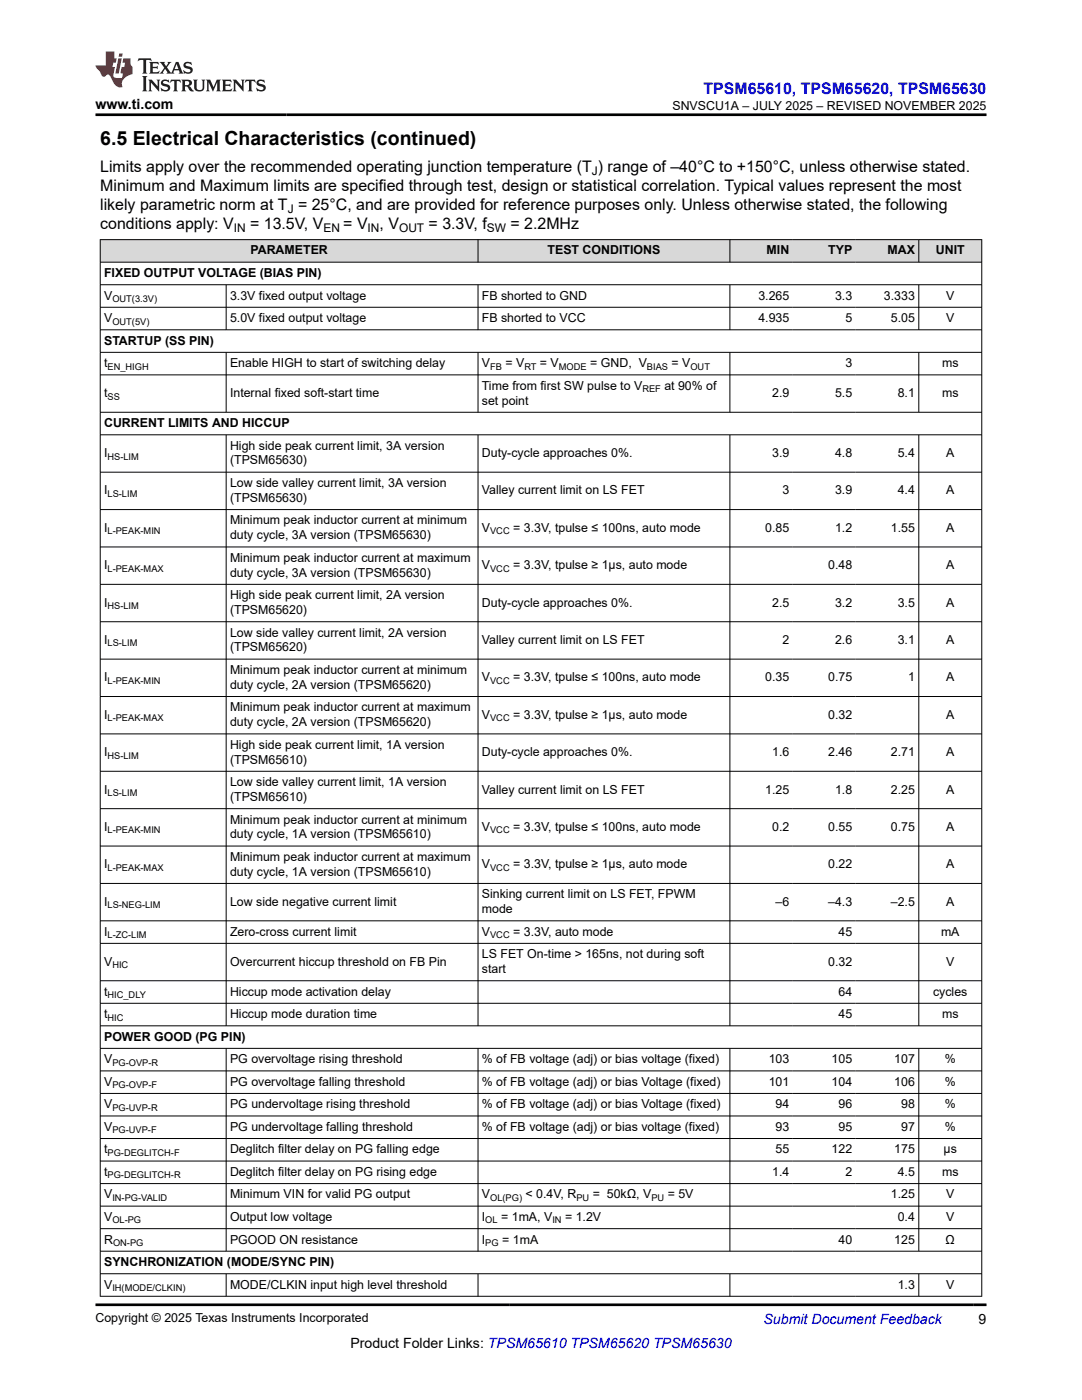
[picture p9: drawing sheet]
<svg xmlns="http://www.w3.org/2000/svg" width="216mm" height="279mm" viewBox="0 0 216 279" stroke-linecap="round" stroke-linejoin="round" font-family="sans-serif">
<defs><g id="words">
<text font-size="3.9" x="20" y="28.8">6.5 Electrical Characteristics (continued)</text>
<text font-size="3.2" fill="#00f" x="140.4" y="18.7">TPSM65610, TPSM65620, TPSM65630</text>
<g font-size="3.2">
<text x="20" y="34.3">Limits apply over the recommended operating junction temperature (T ) range of –40°C to +150°C, unless otherwise stated.</text>
<text x="20" y="38.1">Minimum and Maximum limits are specified through test, design or statistical correlation. Typical values represent the most</text>
<text x="20" y="41.9">likely parametric norm at T = 25°C, and are provided for reference purposes only. Unless otherwise stated, the following</text>
<text x="20" y="45.7">conditions apply: V</text>
<text x="49.9" y="45.7">= 13.5V, V</text>
<text x="68.5" y="45.7">= V</text>
<text x="75.7" y="45.7">, V</text>
<text x="85.5" y="45.7">= 3.3V, f</text>
<text x="101.9" y="45.7">= 2.2MHz</text>
</g>
<g font-size="2.8">
<text x="19" y="21.8">www.ti.com</text>
<text x="69.9" y="269">Product Folder Links: TPSM65610 TPSM65620 TPSM65630</text>
<text x="195.3" y="264.2">9</text>
</g>
<text font-size="2.8" fill="#00f" x="152.4" y="264.2">Submit Document Feedback</text>
<g font-size="2.5">
<text x="134.2" y="21.9">SNVSCU1A – JULY 2025 – REVISED NOVEMBER 2025</text>
<text x="50" y="50.8">PARAMETER</text>
<text x="109.3" y="50.8">TEST CONDITIONS</text>
<text x="153" y="50.8">MIN</text>
<text x="165.3" y="50.8">TYP</text>
<text x="177.1" y="50.8">MAX</text>
<text x="186.7" y="50.8">UNIT</text>
<text x="20.8" y="55.3">FIXED OUTPUT VOLTAGE (BIAS PIN)</text>
<text x="20.8" y="59.8">V</text>
<text x="45.9" y="59.8">3.3V fixed output voltage</text>
<text x="96.2" y="59.8">FB shorted to GND</text>
<text x="151.3" y="59.8">3.265</text>
<text x="166.6" y="59.8">3.3</text>
<text x="176.4" y="59.8">3.333</text>
<text x="188.8" y="59.8">V</text>
<text x="20.8" y="64.3">V</text>
<text x="45.9" y="64.3">5.0V fixed output voltage</text>
<text x="96.2" y="64.3">FB shorted to VCC</text>
<text x="151.3" y="64.3">4.935</text>
<text x="168.7" y="64.3">5</text>
<text x="177.8" y="64.3">5.05</text>
<text x="188.8" y="64.3">V</text>
<text x="20.8" y="68.8">STARTUP (SS PIN)</text>
<text x="20.8" y="73.3">t</text>
<text x="45.9" y="73.3">Enable HIGH to start of switching delay</text>
<text x="96.2" y="73.3">V</text>
<text x="96.2" y="77.8">Time from first SW pulse to V</text>
<text x="100.9" y="73.3">= V</text>
<text x="107.7" y="73.3">= V</text>
<text x="117.8" y="73.3">= GND, V</text>
<text x="132.6" y="77.8">at 90% of</text>
<text x="134" y="73.3">= V</text>
<text x="168.7" y="73.3">3</text>
<text x="188" y="73.3">ms</text>
<text x="20.8" y="79.3">t</text>
<text x="45.9" y="79.3">Internal fixed soft-start time</text>
<text x="96.2" y="80.7">set point</text>
<text x="154.1" y="79.3">2.9</text>
<text x="166.6" y="79.3">5.5</text>
<text x="179.1" y="79.3">8.1</text>
<text x="188" y="79.3">ms</text>
<text x="20.8" y="85.2">CURRENT LIMITS AND HICCUP</text>
<text x="45.9" y="89.7">High side peak current limit, 3A version</text>
<text x="20.8" y="91.2">I</text>
<text x="45.9" y="92.7">(TPSM65630)</text>
<text x="96.2" y="91.2">Duty-cycle approaches 0%.</text>
<text x="154.1" y="91.2">3.9</text>
<text x="166.6" y="91.2">4.8</text>
<text x="179.1" y="91.2">5.4</text>
<text x="188.8" y="91.2">A</text>
<text x="20.8" y="98.7">I</text>
<text x="45.9" y="97.2">Low side valley current limit, 3A version</text>
<text x="45.9" y="100.2">(TPSM65630)</text>
<text x="96.2" y="98.7">Valley current limit on LS FET</text>
<text x="156.1" y="98.7">3</text>
<text x="166.6" y="98.7">3.9</text>
<text x="179.1" y="98.7">4.4</text>
<text x="188.8" y="98.7">A</text>
<text x="20.8" y="106.1">I</text>
<text x="45.9" y="104.7">Minimum peak inductor current at minimum</text>
<text x="45.9" y="107.6">duty cycle, 3A version (TPSM65630)</text>
<text x="96.2" y="106.1">V</text>
<text x="102.4" y="106.1">= 3.3V, tpulse ≤ 100ns, auto mode</text>
<text x="152.7" y="106.1">0.85</text>
<text x="166.6" y="106.1">1.2</text>
<text x="177.8" y="106.1">1.55</text>
<text x="188.8" y="106.1">A</text>
<text x="20.8" y="113.6">I</text>
<text x="45.9" y="112.1">Minimum peak inductor current at maximum</text>
<text x="96.2" y="113.6">V</text>
<text x="102.4" y="113.6">= 3.3V, tpulse ≥ 1µs, auto mode</text>
<text x="165.3" y="113.6">0.48</text>
<text x="188.8" y="113.6">A</text>
<text x="45.9" y="115.1">duty cycle, 3A version (TPSM65630)</text>
<text x="45.9" y="119.6">High side peak current limit, 2A version</text>
<text x="20.8" y="121.1">I</text>
<text x="45.9" y="122.5">(TPSM65620)</text>
<text x="96.2" y="121.1">Duty-cycle approaches 0%.</text>
<text x="154.1" y="121.1">2.5</text>
<text x="166.6" y="121.1">3.2</text>
<text x="179.1" y="121.1">3.5</text>
<text x="188.8" y="121.1">A</text>
<text x="20.8" y="128.5">I</text>
<text x="45.9" y="127">Low side valley current limit, 2A version</text>
<text x="45.9" y="130">(TPSM65620)</text>
<text x="96.2" y="128.5">Valley current limit on LS FET</text>
<text x="156.1" y="128.5">2</text>
<text x="166.6" y="128.5">2.6</text>
<text x="179.1" y="128.5">3.1</text>
<text x="188.8" y="128.5">A</text>
<text x="20.8" y="136">I</text>
<text x="45.9" y="134.5">Minimum peak inductor current at minimum</text>
<text x="45.9" y="137.5">duty cycle, 2A version (TPSM65620)</text>
<text x="96.2" y="136">V</text>
<text x="102.4" y="136">= 3.3V, tpulse ≤ 100ns, auto mode</text>
<text x="152.7" y="136">0.35</text>
<text x="165.3" y="136">0.75</text>
<text x="181.2" y="136">1</text>
<text x="188.8" y="136">A</text>
<text x="20.8" y="143.4">I</text>
<text x="45.9" y="142">Minimum peak inductor current at maximum</text>
<text x="96.2" y="143.4">V</text>
<text x="102.4" y="143.4">= 3.3V, tpulse ≥ 1µs, auto mode</text>
<text x="165.3" y="143.4">0.32</text>
<text x="188.8" y="143.4">A</text>
<text x="45.9" y="144.9">duty cycle, 2A version (TPSM65620)</text>
<text x="45.9" y="149.4">High side peak current limit, 1A version</text>
<text x="20.8" y="150.9">I</text>
<text x="45.9" y="152.4">(TPSM65610)</text>
<text x="96.2" y="150.9">Duty-cycle approaches 0%.</text>
<text x="154.1" y="150.9">1.6</text>
<text x="165.3" y="150.9">2.46</text>
<text x="177.8" y="150.9">2.71</text>
<text x="188.8" y="150.9">A</text>
<text x="20.8" y="158.4">I</text>
<text x="45.9" y="156.9">Low side valley current limit, 1A version</text>
<text x="45.9" y="159.8">(TPSM65610)</text>
<text x="96.2" y="158.4">Valley current limit on LS FET</text>
<text x="152.7" y="158.4">1.25</text>
<text x="166.6" y="158.4">1.8</text>
<text x="177.8" y="158.4">2.25</text>
<text x="188.8" y="158.4">A</text>
<text x="20.8" y="165.8">I</text>
<text x="45.9" y="164.3">Minimum peak inductor current at minimum</text>
<text x="45.9" y="167.3">duty cycle, 1A version (TPSM65610)</text>
<text x="96.2" y="165.8">V</text>
<text x="102.4" y="165.8">= 3.3V, tpulse ≤ 100ns, auto mode</text>
<text x="154.1" y="165.8">0.2</text>
<text x="165.3" y="165.8">0.55</text>
<text x="177.8" y="165.8">0.75</text>
<text x="188.8" y="165.8">A</text>
<text x="20.8" y="173.3">I</text>
<text x="45.9" y="171.8">Minimum peak inductor current at maximum</text>
<text x="96.2" y="173.3">V</text>
<text x="102.4" y="173.3">= 3.3V, tpulse ≥ 1µs, auto mode</text>
<text x="165.3" y="173.3">0.22</text>
<text x="188.8" y="173.3">A</text>
<text x="45.9" y="174.8">duty cycle, 1A version (TPSM65610)</text>
<text x="96.2" y="179.3">Sinking current limit on LS FET, FPWM</text>
<text x="20.8" y="180.8">I</text>
<text x="45.9" y="180.8">Low side negative current limit</text>
<text x="96.2" y="182.2">mode</text>
<text x="154.8" y="180.8">–6</text>
<text x="165.3" y="180.8">–4.3</text>
<text x="177.8" y="180.8">–2.5</text>
<text x="188.8" y="180.8">A</text>
<text x="20.8" y="186.7">I</text>
<text x="45.9" y="186.7">Zero-cross current limit</text>
<text x="96.2" y="186.7">V</text>
<text x="96.2" y="191.2">LS FET On-time &gt; 165ns, not during soft</text>
<text x="102.4" y="186.7">= 3.3V, auto mode</text>
<text x="167.3" y="186.7">45</text>
<text x="187.8" y="186.7">mA</text>
<text x="20.8" y="192.7">V</text>
<text x="45.9" y="192.7">Overcurrent hiccup threshold on FB Pin</text>
<text x="96.2" y="194.2">start</text>
<text x="165.3" y="192.7">0.32</text>
<text x="188.8" y="192.7">V</text>
<text x="20.8" y="198.7">t</text>
<text x="20.8" y="203.2">t</text>
<text x="45.9" y="198.7">Hiccup mode activation delay</text>
<text x="45.9" y="203.2">Hiccup mode duration time</text>
<text x="167.3" y="198.7">64</text>
<text x="167.3" y="203.2">45</text>
<text x="186.2" y="198.7">cycles</text>
<text x="188" y="203.2">ms</text>
<text x="20.8" y="207.7">POWER GOOD (PG PIN)</text>
<text x="20.8" y="212.2">V</text>
<text x="45.9" y="212.2">PG overvoltage rising threshold</text>
<text x="96.2" y="212.2">% of FB voltage (adj) or bias voltage (fixed)</text>
<text x="153.4" y="212.2">103</text>
<text x="165.9" y="212.2">105</text>
<text x="178.4" y="212.2">107</text>
<text x="188.5" y="212.2">%</text>
<text x="20.8" y="216.7">V</text>
<text x="20.8" y="221.2">V</text>
<text x="45.9" y="216.7">PG overvoltage falling threshold</text>
<text x="45.9" y="221.2">PG undervoltage rising threshold</text>
<text x="96.2" y="216.7">% of FB voltage (adj) or bias Voltage (fixed)</text>
<text x="96.2" y="221.2">% of FB voltage (adj) or bias Voltage (fixed)</text>
<text x="153.4" y="216.7">101</text>
<text x="154.8" y="221.2">94</text>
<text x="165.9" y="216.7">104</text>
<text x="167.3" y="221.2">96</text>
<text x="178.4" y="216.7">106</text>
<text x="179.8" y="221.2">98</text>
<text x="188.5" y="216.7">%</text>
<text x="188.5" y="221.2">%</text>
<text x="20.8" y="225.7">V</text>
<text x="45.9" y="225.7">PG undervoltage falling threshold</text>
<text x="96.2" y="225.7">% of FB voltage (adj) or bias voltage (fixed)</text>
<text x="154.8" y="225.7">93</text>
<text x="167.3" y="225.7">95</text>
<text x="179.8" y="225.7">97</text>
<text x="188.5" y="225.7">%</text>
<text x="20.8" y="230.2">t</text>
<text x="45.9" y="230.2">Deglitch filter delay on PG falling edge</text>
<text x="154.8" y="230.2">55</text>
<text x="165.9" y="230.2">122</text>
<text x="178.4" y="230.2">175</text>
<text x="188.3" y="230.2">µs</text>
<text x="20.8" y="234.7">t</text>
<text x="20.8" y="239.2">V</text>
<text x="45.9" y="234.7">Deglitch filter delay on PG rising edge</text>
<text x="45.9" y="239.2">Minimum VIN for valid PG output</text>
<text x="96.2" y="239.2">V</text>
<text x="104.9" y="239.2">&lt; 0.4V, R</text>
<text x="118.3" y="239.2">= 50kΩ, V</text>
<text x="133.2" y="239.2">= 5V</text>
<text x="154.1" y="234.7">1.4</text>
<text x="168.7" y="234.7">2</text>
<text x="177.8" y="239.2">1.25</text>
<text x="179.1" y="234.7">4.5</text>
<text x="188" y="234.7">ms</text>
<text x="188.8" y="239.2">V</text>
<text x="20.8" y="243.7">V</text>
<text x="45.9" y="243.7">Output low voltage</text>
<text x="96.2" y="243.7">I</text>
<text x="100" y="243.7">= 1mA, V</text>
<text x="112.8" y="243.7">= 1.2V</text>
<text x="179.1" y="243.7">0.4</text>
<text x="188.8" y="243.7">V</text>
<text x="20.8" y="248.2">R</text>
<text x="45.9" y="248.2">PGOOD ON resistance</text>
<text x="96.2" y="248.2">I</text>
<text x="100.2" y="248.2">= 1mA</text>
<text x="167.3" y="248.2">40</text>
<text x="178.4" y="248.2">125</text>
<text x="188.7" y="248.2">Ω</text>
<text x="20.8" y="252.7">SYNCHRONIZATION (MODE/SYNC PIN)</text>
<text x="20.8" y="257.2">V</text>
<text x="45.9" y="257.2">MODE/CLKIN input high level threshold</text>
<text x="179.1" y="257.2">1.3</text>
<text x="188.8" y="257.2">V</text>
<text x="19" y="263.9">Copyright © 2025 Texas Instruments Incorporated</text>
</g>
<g font-size="2.4">
<text x="118.1" y="34.9">J</text>
<text x="46.7" y="46.4">IN</text>
<text x="57.4" y="42.5">J</text>
<text x="64.5" y="46.4">EN</text>
<text x="73.4" y="46.4">IN</text>
<text x="79.6" y="46.4">OUT</text>
<text x="97.2" y="46.4">SW</text>
</g>
<g font-size="1.9">
<text x="22.4" y="60.3">OUT(3.3V)</text>
<text x="22.4" y="64.8">OUT(5V)</text>
<text x="21.5" y="73.8">EN_HIGH</text>
<text x="97.8" y="73.8">FB</text>
<text x="104.6" y="73.8">RT</text>
<text x="111.5" y="73.8">MODE</text>
<text x="129.1" y="73.8">BIAS</text>
<text x="137.8" y="73.8">OUT</text>
<text x="21.5" y="79.8">SS</text>
<text x="128.2" y="78.3">REF</text>
<text x="21.5" y="91.7">HS-LIM</text>
<text x="21.5" y="99.2">LS-LIM</text>
<text x="21.5" y="106.6">L-PEAK-MIN</text>
<text x="97.8" y="106.6">VCC</text>
<text x="21.5" y="114.1">L-PEAK-MAX</text>
<text x="97.8" y="114.1">VCC</text>
<text x="21.5" y="121.6">HS-LIM</text>
<text x="21.5" y="129">LS-LIM</text>
<text x="21.5" y="136.5">L-PEAK-MIN</text>
<text x="97.8" y="136.5">VCC</text>
<text x="21.5" y="143.9">L-PEAK-MAX</text>
<text x="97.8" y="143.9">VCC</text>
<text x="21.5" y="151.4">HS-LIM</text>
<text x="21.5" y="158.9">LS-LIM</text>
<text x="21.5" y="166.3">L-PEAK-MIN</text>
<text x="97.8" y="166.3">VCC</text>
<text x="21.5" y="173.8">L-PEAK-MAX</text>
<text x="97.8" y="173.8">VCC</text>
<text x="21.5" y="181.2">LS-NEG-LIM</text>
<text x="21.5" y="187.2">L-ZC-LIM</text>
<text x="97.8" y="187.2">VCC</text>
<text x="22.4" y="193.2">HIC</text>
<text x="21.5" y="199.2">HIC_DLY</text>
<text x="21.5" y="203.7">HIC</text>
<text x="22.4" y="212.7">PG-OVP-R</text>
<text x="22.4" y="217.2">PG-OVP-F</text>
<text x="22.4" y="221.7">PG-UVP-R</text>
<text x="22.4" y="226.2">PG-UVP-F</text>
<text x="21.5" y="230.7">PG-DEGLITCH-F</text>
<text x="21.5" y="235.2">PG-DEGLITCH-R</text>
<text x="22.4" y="239.7">IN-PG-VALID</text>
<text x="97.8" y="239.7">OL(PG)</text>
<text x="115" y="239.7">PU</text>
<text x="130" y="239.7">PU</text>
<text x="22.4" y="244.2">OL-PG</text>
<text x="96.8" y="244.2">OL</text>
<text x="110.2" y="244.2">IN</text>
<text x="22.6" y="248.7">ON-PG</text>
<text x="96.8" y="248.7">PG</text>
<text x="22.4" y="257.7">IH(MODE/CLKIN)</text>
</g>
</g></defs>
<g fill="#d8d8d8">
<path d="M20 47.8h175.9v4.5h-175.9z" fill-rule="evenodd"/>
<path d="M20.1 47.9h75.2v4.4h-75.2z" fill-rule="evenodd"/>
<path d="M95.4 47.9h50.2v4.4h-50.2z" fill-rule="evenodd"/>
<path d="M145.7 47.9h12.5v4.4h-12.5z" fill-rule="evenodd"/>
<path d="M158.2 47.9h12.6v4.4h-12.6z" fill-rule="evenodd"/>
<path d="M170.8 47.9h12.5v4.4h-12.5z" fill-rule="evenodd"/>
<path d="M183.4 47.9h12.4v4.4h-12.4z" fill-rule="evenodd"/>
</g>
<g fill="none" stroke="#000" stroke-width=".2">
<path d="M19.9 47.8h176.1M19.9 52.3h176.1M19.9 56.8h176.1M20 47.8v211M45.1 56.8v9.1M95.4 47.8v4.6M95.4 56.8v9.1M145.6 47.8v4.6M145.6 56.8v9.1M183.3 47.8v4.6M183.3 56.8v9.1M195.9 47.8v211"/>
<path d="M19.9 61.3h176.1M19.9 65.8h176.1M19.9 70.3h176.1M19.9 74.8h176.1M45.1 70.3v12M95.4 70.3v12M145.6 70.3v12M183.3 70.3v12M19.9 82.3h176.1M19.9 86.8h176.1M19.9 94.2h176.1M45.1 86.8v118"/>
<path d="M95.4 86.8v118M145.6 86.8v118M183.3 86.8v118M19.9 101.7h176.1M19.9 109.2h176.1M19.9 116.6h176.1M19.9 124.1h176.1M19.9 131.5h176.1M19.9 139h176.1M19.9 146.5h176.1M19.9 153.9h176.1M19.9 161.4h176.1"/>
<path d="M19.9 168.8h176.1M19.9 176.3h176.1M19.9 183.8h176.1M19.9 188.3h176.1M19.9 195.7h176.1M19.9 200.2h176.1M19.9 204.7h176.1M19.9 209.2h176.1M19.9 213.7h176.1M19.9 218.2h176.1M45.1 209.2v40.6M95.4 209.2v40.6"/>
<path d="M145.6 209.2v40.6M183.3 209.2v40.6M19.9 222.7h176.1M19.9 227.2h176.1M19.9 231.7h176.1M19.9 236.2h176.1M19.9 240.7h176.1M19.9 245.2h176.1M19.9 249.7h176.1M19.9 254.2h176.1M19.9 258.7h176.1M45.1 254.2v4.6"/>
<path d="M95.4 254.2v4.6M145.6 254.2v4.6M183.3 254.2v4.6"/>
</g>
<path d="M27.7 11.6l-.2 .6 .5-.2h.6v.1v2.2l-.2 .4h1l-.2-.4v-2.2v-.1h.5l.5 .2-.1-.6zM29.8 12.4l.2 .3v1.6l-.2 .4h1.9l.1-.6a1.08 1.08 0 0 1-1.3 .2v-.7h.6l.4 .2v-.7l-.4 .2h-.6v-.5l.2-.2a1 1 0 0 1 1 .3l-.1-.5zM31.8 12.4l1 1.1-1 1.2h.9l-.2-.2 .4-.8 .5 .8-.2 .2h1.6l-.2-.2 .1-.5h1l.1 .5-.1 .2h.9l-.2-.4-.8-1.9h-.5l-1 2.1-.8-1.1 .9-1h-.8l.2 .2-.5 .6-.3-.6 .1-.2zM35.2 12.8l.4 1h-.8zM36.8 12.5a.65 .65 0 0 0-.2 .7 .65 .65 0 0 0 .6 .5l.7 .1 .1 .3a.79 .79 0 0 1-.7 .4 .79 .79 0 0 1-.7-.5l.1 .7 .2-.1a.93 .93 0 0 0 1.1 0 .93 .93 0 0 0 .4-.9 1.46 1.46 0 0 0-1.2-.6l-.1-.3a1.09 1.09 0 0 1 1.2 .2l-.2-.6-.1 .1-.6-.2zM28.4 15.2l.2 .4v2.2l-.2 .4h1l-.2-.4v-2.2l.2-.4zM29.6 15.9l.2 .4v1.5l-.2 .4h.8l-.3-.4v-1.3l1.7 1.8v-2l.2-.4h-.8l.2 .2 .1 1.1-1.2-1.3zM32.3 16a.65 .65 0 0 0-.2 .8 .65 .65 0 0 0 .7 .4l.6 .2 .1 .2a.79 .79 0 0 1-.7 .4 .79 .79 0 0 1-.7-.5l.1 .7 .2-.1a.93 .93 0 0 0 1.1 .1 .93 .93 0 0 0 .4-1 1.46 1.46 0 0 0-1.2-.5l-.1-.4a1.09 1.09 0 0 1 1.2 .2l-.2-.6-.1 .1-.6-.1zM34.1 15.9l-.1 .6a.63 .63 0 0 1 .7-.3l.1 1.6-.3 .4h1l-.2-.4v-1.6a.66 .66 0 0 1 .8 .3l-.1-.6zM36.2 15.9l.2 .4v1.5l-.2 .4h.9l-.2-.2v-.7h.5l.1 .2a.79 .79 0 0 0 1.2 .6l-1-.9a.61 .61 0 0 0 .6-.6 .61 .61 0 0 0-.5-.7zM36.9 16.2h.2a.47 .47 0 0 1 .5 .1 .47 .47 0 0 1 .1 .5l-.2 .1-.6 .1zM38.5 15.9l.2 .2a2.27 2.27 0 0 0 .4 2 1.04 1.04 0 0 0 1.7-.7v-1.3l.2-.2h-.8l.2 .4v1.1a.6 .6 0 0 1-.6 .6 .6 .6 0 0 1-.6-.6v-1.1l.3-.4zM41.1 15.9l.2 .4v1.5l-.2 .4h.7l-.2-.4v-1.4l.9 1.9 .8-1.9v1.4l-.2 .4h1l-.3-.4v-1.5l.3-.4h-.8l-.7 1.5-.7-1.5zM44.3 15.9l.2 .4v1.5l-.2 .4h1.9l.1-.6a1.09 1.09 0 0 1-1.3 .2v-.7h.6l.4 .2v-.6l-.4 .2h-.6v-.6l.2-.1a1.01 1.01 0 0 1 1 .3l-.1-.6zM46.4 15.9l.3 .4v1.5l-.3 .4h.8l-.2-.4v-1.3l1.6 1.8v-2l.2-.4h-.7l.2 .2v1.1l-1.2-1.3zM49 15.9l-.1 .6a.63 .63 0 0 1 .8-.3v1.6l-.3 .4h1l-.2-.4v-1.6a.66 .66 0 0 1 .8 .3l-.1-.6zM51.4 16a.65 .65 0 0 0-.2 .8 .65 .65 0 0 0 .6 .4l.6 .2 .2 .2a.79 .79 0 0 1-.8 .4 .79 .79 0 0 1-.6-.5l.1 .7 .2-.1a.93 .93 0 0 0 1 .1 .93 .93 0 0 0 .5-1 1.46 1.46 0 0 0-1.3-.5l-.1-.4a1.09 1.09 0 0 1 1.3 .2l-.2-.6-.2 .1-.5-.1z" fill="#231f20"/>
<path d="M21.1 10.3v2.7h-2.1l.1 .4 .9 1a.95 .95 0 0 0 .9 .9 .59 .59 0 0 1 .6-.4 .59 .59 0 0 1 .5 .3l.4 .8a1.59 1.59 0 0 0 2.1 1.4 1.61 1.61 0 0 1 1-2.3l1-.3-.1-1.5a1.59 1.59 0 0 1-.4-1.7h-1.4l-.2 .9h.5l-.1 .9h-.5l-.2 .9v.3l.4 .1-.2 .9h-.6a.73 .73 0 0 1-1.1-.7l.3-1.5h-.5l.2-.9h.5l.2-.9h-.5v-1.3zM23.6 11.6l-.6 3.1h.7l.6-3.1zM23.8 10.7l-.1 .6h.7l.1-.6z" fill="#ed1c24"/>
<path d="M19 22.9h177.8M19 260.4h177.8" fill="none" stroke="#000" stroke-width=".53"/>
<use href="#words"/>
</svg>
